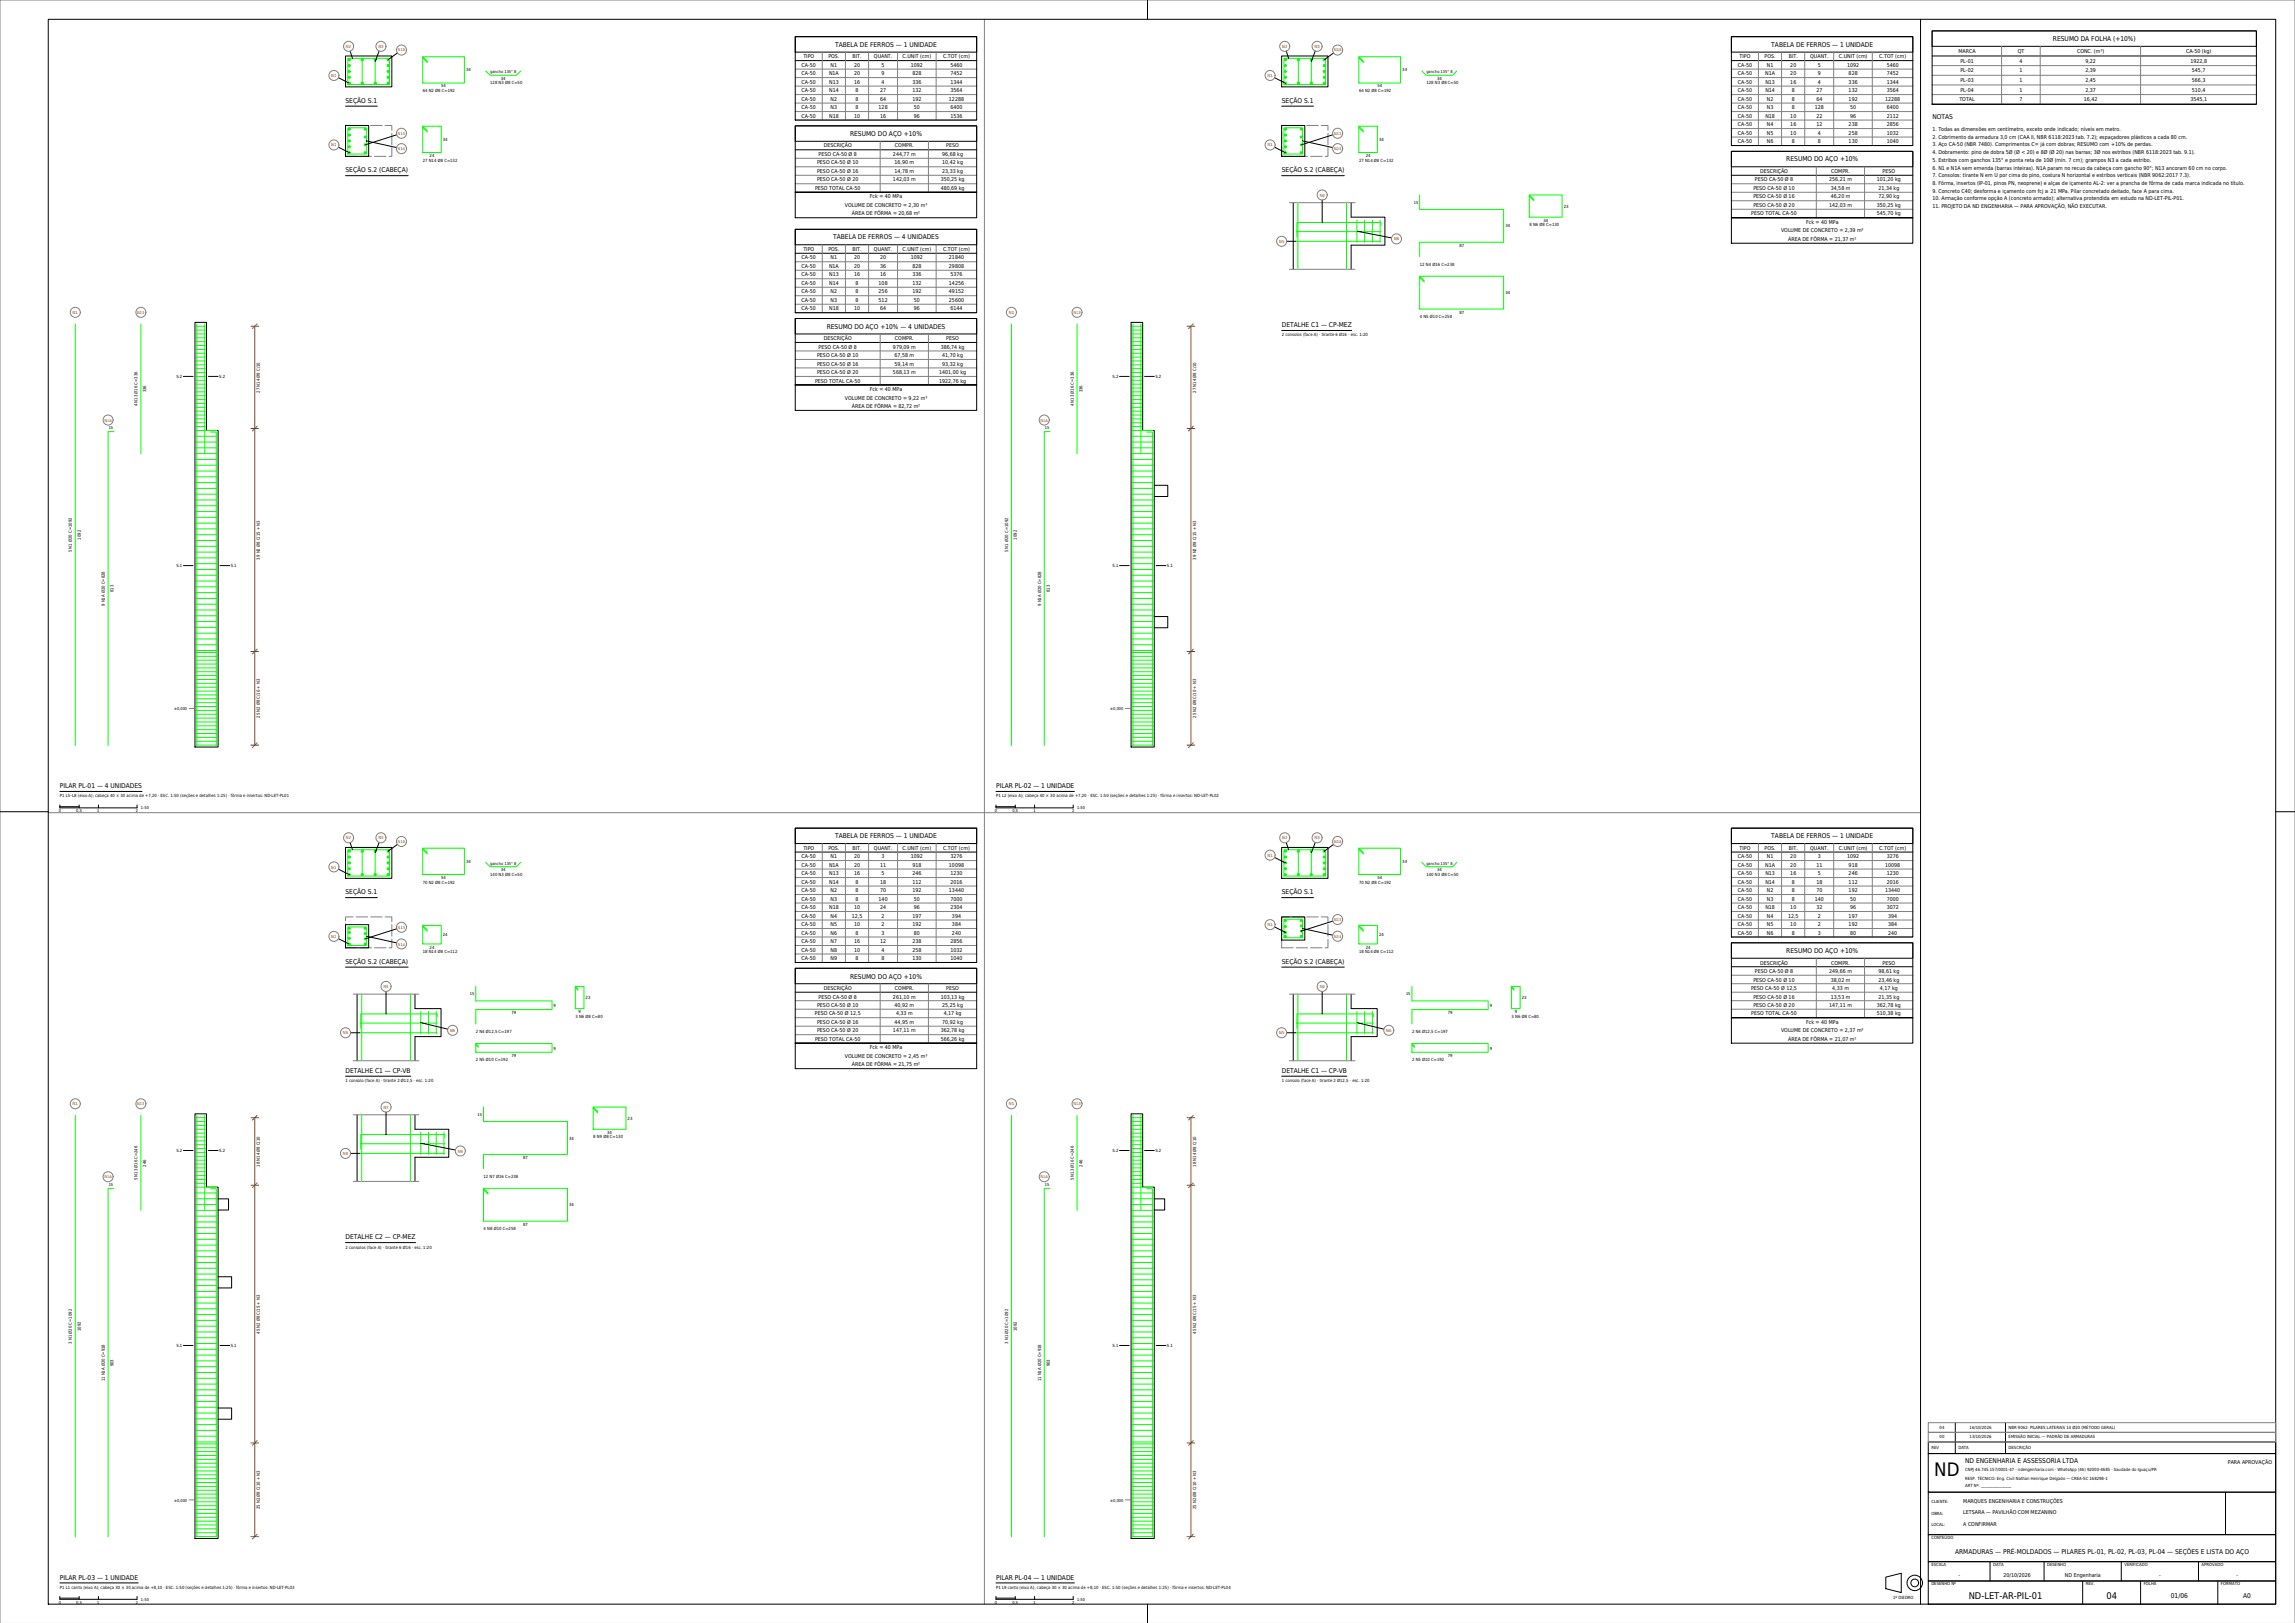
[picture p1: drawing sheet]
<svg xmlns="http://www.w3.org/2000/svg" width="1189mm" height="841mm" viewBox="0 0 1189 841" stroke-linecap="round" stroke-linejoin="round" font-family="sans-serif">
<defs><g id="words">
<text font-size="9.6" x="1002" y="765">ND</text>
<g font-size="4.8">
<text x="1020" y="828">ND-LET-AR-PIL-01</text>
<text x="1091" y="828">04</text>
</g>
<g font-size="3.4">
<text x="1063" y="21">RESUMO DA FOLHA (+10%)</text>
<text x="433" y="24">TABELA DE FERROS — 1 UNIDADE</text>
<text x="918" y="24">TABELA DE FERROS — 1 UNIDADE</text>
<text x="179" y="53">SEÇÃO S.1</text>
<text x="664" y="53">SEÇÃO S.1</text>
<text x="1001" y="62">NOTAS</text>
<text x="440" y="70">RESUMO DO AÇO +10%</text>
<text x="925" y="84">RESUMO DO AÇO +10%</text>
<text x="179" y="89">SEÇÃO S.2 (CABEÇA)</text>
<text x="664" y="89">SEÇÃO S.2 (CABEÇA)</text>
<text x="432" y="124">TABELA DE FERROS — 4 UNIDADES</text>
<text x="428" y="170">RESUMO DO AÇO +10% — 4 UNIDADES</text>
<text x="664" y="169">DETALHE C1 — CP-MEZ</text>
<text x="31" y="408">PILAR PL-01 — 4 UNIDADES</text>
<text x="516" y="408">PILAR PL-02 — 1 UNIDADE</text>
<text x="433" y="434">TABELA DE FERROS — 1 UNIDADE</text>
<text x="918" y="434">TABELA DE FERROS — 1 UNIDADE</text>
<text x="179" y="463">SEÇÃO S.1</text>
<text x="664" y="463">SEÇÃO S.1</text>
<text x="925" y="494">RESUMO DO AÇO +10%</text>
<text x="179" y="499">SEÇÃO S.2 (CABEÇA)</text>
<text x="664" y="499">SEÇÃO S.2 (CABEÇA)</text>
<text x="440" y="507">RESUMO DO AÇO +10%</text>
<text x="179" y="556">DETALHE C1 — CP-VB</text>
<text x="664" y="556">DETALHE C1 — CP-VB</text>
<text x="179" y="642">DETALHE C2 — CP-MEZ</text>
<text x="1018" y="758">ND ENGENHARIA E ASSESSORIA LTDA</text>
<text x="1013" y="805">ARMADURAS — PRÉ-MOLDADOS — PILARES PL-01, PL-02, PL-03, PL-04 — SEÇÕES E LISTA DO AÇO</text>
<text x="31" y="818">PILAR PL-03 — 1 UNIDADE</text>
<text x="516" y="818">PILAR PL-04 — 1 UNIDADE</text>
<text x="1125" y="828">01/06</text>
<text x="1162" y="828">A0</text>
</g>
<g font-size="2.7">
<text x="1015" y="27">MARCA</text>
<text x="1045" y="27">QT</text>
<text x="1076" y="27">CONC. (m³)</text>
<text x="1132" y="27">CA-50 (kg)</text>
<text x="415" y="35">CA-50</text>
<text x="416" y="30">TIPO</text>
<text x="429" y="30">POS.</text>
<text x="430" y="35">N1</text>
<text x="442" y="30">BIT.</text>
<text x="442" y="35">20</text>
<text x="453" y="30">QUANT.</text>
<text x="457" y="35">5</text>
<text x="468" y="30">C.UNIT (cm)</text>
<text x="472" y="35">1092</text>
<text x="489" y="30">C.TOT (cm)</text>
<text x="492" y="35">5460</text>
<text x="900" y="35">CA-50</text>
<text x="901" y="30">TIPO</text>
<text x="914" y="30">POS.</text>
<text x="915" y="35">N1</text>
<text x="927" y="30">BIT.</text>
<text x="927" y="35">20</text>
<text x="938" y="30">QUANT.</text>
<text x="942" y="35">5</text>
<text x="953" y="30">C.UNIT (cm)</text>
<text x="957" y="35">1092</text>
<text x="974" y="30">C.TOT (cm)</text>
<text x="977" y="35">5460</text>
<text x="1016" y="32">PL-01</text>
<text x="1046" y="32">4</text>
<text x="1080" y="32">9,22</text>
<text x="1135" y="32">1922,8</text>
<text x="415" y="39">CA-50</text>
<text x="429" y="39">N1A</text>
<text x="442" y="39">20</text>
<text x="457" y="39">9</text>
<text x="473" y="39">828</text>
<text x="492" y="39">7452</text>
<text x="900" y="39">CA-50</text>
<text x="914" y="39">N1A</text>
<text x="927" y="39">20</text>
<text x="942" y="39">9</text>
<text x="958" y="39">828</text>
<text x="977" y="39">7452</text>
<text x="1016" y="38">PL-02</text>
<text x="1046" y="38">1</text>
<text x="1080" y="38">2,39</text>
<text x="1135" y="38">545,7</text>
<text x="415" y="43">CA-50</text>
<text x="415" y="48">CA-50</text>
<text x="430" y="43">N13</text>
<text x="430" y="48">N14</text>
<text x="442" y="43">16</text>
<text x="443" y="48">8</text>
<text x="456" y="48">27</text>
<text x="457" y="43">4</text>
<text x="473" y="43">336</text>
<text x="473" y="48">132</text>
<text x="492" y="43">1344</text>
<text x="492" y="48">3564</text>
<text x="900" y="43">CA-50</text>
<text x="900" y="48">CA-50</text>
<text x="915" y="43">N13</text>
<text x="915" y="48">N14</text>
<text x="927" y="43">16</text>
<text x="928" y="48">8</text>
<text x="941" y="48">27</text>
<text x="942" y="43">4</text>
<text x="958" y="43">336</text>
<text x="958" y="48">132</text>
<text x="977" y="43">1344</text>
<text x="977" y="48">3564</text>
<text x="1016" y="42">PL-03</text>
<text x="1016" y="48">PL-04</text>
<text x="1046" y="42">1</text>
<text x="1046" y="48">1</text>
<text x="1080" y="42">2,45</text>
<text x="1080" y="48">2,37</text>
<text x="1135" y="42">566,3</text>
<text x="1135" y="48">510,4</text>
<text x="415" y="52">CA-50</text>
<text x="430" y="52">N2</text>
<text x="443" y="52">8</text>
<text x="456" y="52">64</text>
<text x="473" y="52">192</text>
<text x="492" y="52">12288</text>
<text x="900" y="52">CA-50</text>
<text x="915" y="52">N2</text>
<text x="928" y="52">8</text>
<text x="941" y="52">64</text>
<text x="958" y="52">192</text>
<text x="977" y="52">12288</text>
<text x="1015" y="52">TOTAL</text>
<text x="1046" y="52">7</text>
<text x="1079" y="52">16,42</text>
<text x="1135" y="52">3545,1</text>
<text x="415" y="57">CA-50</text>
<text x="430" y="57">N3</text>
<text x="443" y="57">8</text>
<text x="455" y="57">128</text>
<text x="473" y="57">50</text>
<text x="492" y="57">6400</text>
<text x="900" y="57">CA-50</text>
<text x="915" y="57">N3</text>
<text x="928" y="57">8</text>
<text x="940" y="57">128</text>
<text x="958" y="57">50</text>
<text x="977" y="57">6400</text>
<text x="415" y="61">CA-50</text>
<text x="430" y="61">N18</text>
<text x="442" y="61">10</text>
<text x="456" y="61">16</text>
<text x="473" y="61">96</text>
<text x="492" y="61">1536</text>
<text x="900" y="61">CA-50</text>
<text x="900" y="65">CA-50</text>
<text x="915" y="61">N18</text>
<text x="915" y="65">N4</text>
<text x="927" y="61">10</text>
<text x="927" y="65">16</text>
<text x="941" y="61">22</text>
<text x="941" y="65">12</text>
<text x="958" y="65">238</text>
<text x="958" y="61">96</text>
<text x="977" y="61">2112</text>
<text x="977" y="65">2856</text>
<text x="900" y="70">CA-50</text>
<text x="915" y="70">N5</text>
<text x="927" y="70">10</text>
<text x="942" y="70">4</text>
<text x="958" y="70">258</text>
<text x="977" y="70">1032</text>
<text x="1001" y="68">1. Todas as dimensões em centímetro, exceto onde indicado; níveis em metro.</text>
<text x="1001" y="72">2. Cobrimento da armadura 3,0 cm (CAA II, NBR 6118:2023 tab. 7.2); espaçadores plásticos a cada 80 cm.</text>
<text x="427" y="76">DESCRIÇÃO</text>
<text x="464" y="76">COMPR.</text>
<text x="490" y="76">PESO</text>
<text x="900" y="74">CA-50</text>
<text x="915" y="74">N6</text>
<text x="928" y="74">8</text>
<text x="942" y="74">8</text>
<text x="958" y="74">130</text>
<text x="977" y="74">1040</text>
<text x="1001" y="76">3. Aço CA-50 (NBR 7480). Comprimentos C= já com dobras; RESUMO com +10% de perdas.</text>
<text x="424" y="81">PESO CA-50 Ø 8</text>
<text x="463" y="81">244,77 m</text>
<text x="488" y="81">96,68 kg</text>
<text x="1001" y="80">4. Dobramento: pino de dobra 5Ø (Ø &lt; 20) e 8Ø (Ø 20) nas barras; 3Ø nos estribos (NBR 6118:2023 tab. 9.1).</text>
<text x="1001" y="84">5. Estribos com ganchos 135° e ponta reta de 10Ø (mín. 7 cm); grampos N3 a cada estribo.</text>
<text x="423" y="85">PESO CA-50 Ø 10</text>
<text x="423" y="90">PESO CA-50 Ø 16</text>
<text x="463" y="85">16,90 m</text>
<text x="463" y="90">14,78 m</text>
<text x="488" y="85">10,42 kg</text>
<text x="488" y="90">23,33 kg</text>
<text x="912" y="90">DESCRIÇÃO</text>
<text x="949" y="90">COMPR.</text>
<text x="975" y="90">PESO</text>
<text x="1001" y="88">6. N1 e N1A sem emenda (barras inteiras). N1A param no recuo da cabeça com gancho 90°; N13 ancoram 60 cm no corpo.</text>
<text x="423" y="94">PESO CA-50 Ø 20</text>
<text x="463" y="94">142,03 m</text>
<text x="487" y="94">350,25 kg</text>
<text x="909" y="94">PESO CA-50 Ø 8</text>
<text x="948" y="94">256,21 m</text>
<text x="972" y="94">101,20 kg</text>
<text x="1001" y="92">7. Consolos: tirante N em U por cima do pino, costura N horizontal e estribos verticais (NBR 9062:2017 7.3).</text>
<text x="1001" y="96">8. Fôrma, insertos (IP-01, pinos PN, neoprene) e alças de içamento AL-2: ver a prancha de fôrma de cada marca indicada no título.</text>
<text x="422" y="98">PESO TOTAL CA-50</text>
<text x="487" y="98">480,69 kg</text>
<text x="908" y="98">PESO CA-50 Ø 10</text>
<text x="948" y="98">34,58 m</text>
<text x="973" y="98">21,34 kg</text>
<text x="1001" y="100">9. Concreto C40; desforma e içamento com fcj ≥ 21 MPa. Pilar concretado deitado, face A para cima.</text>
<text x="438" y="107">VOLUME DE CONCRETO = 2,30 m³</text>
<text x="451" y="103">Fck = 40 MPa</text>
<text x="908" y="103">PESO CA-50 Ø 16</text>
<text x="908" y="107">PESO CA-50 Ø 20</text>
<text x="948" y="107">142,03 m</text>
<text x="948" y="103">46,20 m</text>
<text x="972" y="107">350,25 kg</text>
<text x="973" y="103">72,90 kg</text>
<text x="1001" y="104">10. Armação conforme opção A (concreto armado); alternativa protendida em estudo na ND-LET-PIL-P01.</text>
<text x="1001" y="108">11. PROJETO DA ND ENGENHARIA — PARA APROVAÇÃO, NÃO EXECUTAR.</text>
<text x="441" y="112">ÁREA DE FÔRMA = 20,68 m²</text>
<text x="907" y="112">PESO TOTAL CA-50</text>
<text x="972" y="112">545,70 kg</text>
<text x="936" y="116">Fck = 40 MPa</text>
<text x="923" y="120">VOLUME DE CONCRETO = 2,39 m³</text>
<text x="926" y="125">ÁREA DE FÔRMA = 21,37 m²</text>
<text x="416" y="130">TIPO</text>
<text x="429" y="130">POS.</text>
<text x="442" y="130">BIT.</text>
<text x="453" y="130">QUANT.</text>
<text x="468" y="130">C.UNIT (cm)</text>
<text x="489" y="130">C.TOT (cm)</text>
<text x="415" y="134">CA-50</text>
<text x="430" y="134">N1</text>
<text x="442" y="134">20</text>
<text x="456" y="134">20</text>
<text x="472" y="134">1092</text>
<text x="492" y="134">21840</text>
<text x="415" y="139">CA-50</text>
<text x="415" y="143">CA-50</text>
<text x="429" y="139">N1A</text>
<text x="430" y="143">N13</text>
<text x="442" y="139">20</text>
<text x="442" y="143">16</text>
<text x="456" y="139">36</text>
<text x="456" y="143">16</text>
<text x="473" y="139">828</text>
<text x="473" y="143">336</text>
<text x="492" y="139">29808</text>
<text x="492" y="143">5376</text>
<text x="415" y="148">CA-50</text>
<text x="430" y="148">N14</text>
<text x="443" y="148">8</text>
<text x="455" y="148">108</text>
<text x="473" y="148">132</text>
<text x="492" y="148">14256</text>
<text x="415" y="152">CA-50</text>
<text x="430" y="152">N2</text>
<text x="443" y="152">8</text>
<text x="455" y="152">256</text>
<text x="473" y="152">192</text>
<text x="492" y="152">49152</text>
<text x="415" y="156">CA-50</text>
<text x="415" y="161">CA-50</text>
<text x="430" y="161">N18</text>
<text x="430" y="156">N3</text>
<text x="442" y="161">10</text>
<text x="443" y="156">8</text>
<text x="455" y="156">512</text>
<text x="456" y="161">64</text>
<text x="473" y="156">50</text>
<text x="473" y="161">96</text>
<text x="492" y="156">25600</text>
<text x="492" y="161">6144</text>
<text x="427" y="176">DESCRIÇÃO</text>
<text x="464" y="176">COMPR.</text>
<text x="490" y="176">PESO</text>
<text x="423" y="185">PESO CA-50 Ø 10</text>
<text x="424" y="181">PESO CA-50 Ø 8</text>
<text x="463" y="181">979,09 m</text>
<text x="463" y="185">67,58 m</text>
<text x="487" y="181">386,74 kg</text>
<text x="488" y="185">41,70 kg</text>
<text x="423" y="189">PESO CA-50 Ø 16</text>
<text x="463" y="189">59,14 m</text>
<text x="488" y="189">93,32 kg</text>
<text x="423" y="194">PESO CA-50 Ø 20</text>
<text x="463" y="194">568,13 m</text>
<text x="487" y="194">1401,00 kg</text>
<text x="422" y="198">PESO TOTAL CA-50</text>
<text x="451" y="203">Fck = 40 MPa</text>
<text x="487" y="198">1922,76 kg</text>
<text x="438" y="207">VOLUME DE CONCRETO = 9,22 m³</text>
<text x="441" y="211">ÁREA DE FÔRMA = 82,72 m²</text>
<text x="416" y="440">TIPO</text>
<text x="429" y="440">POS.</text>
<text x="442" y="440">BIT.</text>
<text x="453" y="440">QUANT.</text>
<text x="468" y="440">C.UNIT (cm)</text>
<text x="489" y="440">C.TOT (cm)</text>
<text x="901" y="440">TIPO</text>
<text x="914" y="440">POS.</text>
<text x="927" y="440">BIT.</text>
<text x="938" y="440">QUANT.</text>
<text x="953" y="440">C.UNIT (cm)</text>
<text x="974" y="440">C.TOT (cm)</text>
<text x="415" y="445">CA-50</text>
<text x="415" y="449">CA-50</text>
<text x="429" y="449">N1A</text>
<text x="430" y="445">N1</text>
<text x="442" y="445">20</text>
<text x="442" y="449">20</text>
<text x="456" y="449">11</text>
<text x="457" y="445">3</text>
<text x="472" y="445">1092</text>
<text x="473" y="449">918</text>
<text x="492" y="449">10098</text>
<text x="492" y="445">3276</text>
<text x="900" y="445">CA-50</text>
<text x="900" y="449">CA-50</text>
<text x="914" y="449">N1A</text>
<text x="915" y="445">N1</text>
<text x="927" y="445">20</text>
<text x="927" y="449">20</text>
<text x="941" y="449">11</text>
<text x="942" y="445">3</text>
<text x="957" y="445">1092</text>
<text x="958" y="449">918</text>
<text x="977" y="449">10098</text>
<text x="977" y="445">3276</text>
<text x="415" y="453">CA-50</text>
<text x="430" y="453">N13</text>
<text x="442" y="453">16</text>
<text x="457" y="453">5</text>
<text x="473" y="453">246</text>
<text x="492" y="453">1230</text>
<text x="900" y="453">CA-50</text>
<text x="915" y="453">N13</text>
<text x="927" y="453">16</text>
<text x="942" y="453">5</text>
<text x="958" y="453">246</text>
<text x="977" y="453">1230</text>
<text x="415" y="458">CA-50</text>
<text x="430" y="458">N14</text>
<text x="443" y="458">8</text>
<text x="456" y="458">18</text>
<text x="473" y="458">112</text>
<text x="492" y="458">2016</text>
<text x="900" y="458">CA-50</text>
<text x="915" y="458">N14</text>
<text x="928" y="458">8</text>
<text x="941" y="458">18</text>
<text x="958" y="458">112</text>
<text x="977" y="458">2016</text>
<text x="415" y="462">CA-50</text>
<text x="415" y="467">CA-50</text>
<text x="430" y="462">N2</text>
<text x="430" y="467">N3</text>
<text x="443" y="462">8</text>
<text x="443" y="467">8</text>
<text x="455" y="467">140</text>
<text x="456" y="462">70</text>
<text x="473" y="462">192</text>
<text x="473" y="467">50</text>
<text x="492" y="462">13440</text>
<text x="492" y="467">7000</text>
<text x="900" y="462">CA-50</text>
<text x="900" y="467">CA-50</text>
<text x="915" y="462">N2</text>
<text x="915" y="467">N3</text>
<text x="928" y="462">8</text>
<text x="928" y="467">8</text>
<text x="940" y="467">140</text>
<text x="941" y="462">70</text>
<text x="958" y="462">192</text>
<text x="958" y="467">50</text>
<text x="977" y="462">13440</text>
<text x="977" y="467">7000</text>
<text x="415" y="471">CA-50</text>
<text x="430" y="471">N18</text>
<text x="442" y="471">10</text>
<text x="456" y="471">24</text>
<text x="473" y="471">96</text>
<text x="492" y="471">2304</text>
<text x="900" y="471">CA-50</text>
<text x="915" y="471">N18</text>
<text x="927" y="471">10</text>
<text x="941" y="471">32</text>
<text x="958" y="471">96</text>
<text x="977" y="471">3072</text>
<text x="415" y="475">CA-50</text>
<text x="415" y="480">CA-50</text>
<text x="430" y="475">N4</text>
<text x="430" y="480">N5</text>
<text x="441" y="475">12,5</text>
<text x="442" y="480">10</text>
<text x="457" y="475">2</text>
<text x="457" y="480">2</text>
<text x="473" y="475">197</text>
<text x="473" y="480">192</text>
<text x="493" y="475">394</text>
<text x="493" y="480">384</text>
<text x="900" y="475">CA-50</text>
<text x="900" y="480">CA-50</text>
<text x="915" y="475">N4</text>
<text x="915" y="480">N5</text>
<text x="926" y="475">12,5</text>
<text x="927" y="480">10</text>
<text x="942" y="475">2</text>
<text x="942" y="480">2</text>
<text x="958" y="475">197</text>
<text x="958" y="480">192</text>
<text x="978" y="475">394</text>
<text x="978" y="480">384</text>
<text x="415" y="484">CA-50</text>
<text x="430" y="484">N6</text>
<text x="443" y="484">8</text>
<text x="457" y="484">3</text>
<text x="473" y="484">80</text>
<text x="493" y="484">240</text>
<text x="900" y="484">CA-50</text>
<text x="915" y="484">N6</text>
<text x="928" y="484">8</text>
<text x="942" y="484">3</text>
<text x="958" y="484">80</text>
<text x="978" y="484">240</text>
<text x="415" y="489">CA-50</text>
<text x="430" y="489">N7</text>
<text x="442" y="489">16</text>
<text x="456" y="489">12</text>
<text x="473" y="489">238</text>
<text x="492" y="489">2856</text>
<text x="415" y="493">CA-50</text>
<text x="415" y="497">CA-50</text>
<text x="430" y="493">N8</text>
<text x="430" y="497">N9</text>
<text x="442" y="493">10</text>
<text x="443" y="497">8</text>
<text x="457" y="493">4</text>
<text x="457" y="497">8</text>
<text x="473" y="493">258</text>
<text x="473" y="497">130</text>
<text x="492" y="493">1032</text>
<text x="492" y="497">1040</text>
<text x="912" y="500">DESCRIÇÃO</text>
<text x="949" y="500">COMPR.</text>
<text x="975" y="500">PESO</text>
<text x="908" y="508">PESO CA-50 Ø 10</text>
<text x="909" y="504">PESO CA-50 Ø 8</text>
<text x="948" y="504">249,66 m</text>
<text x="948" y="508">38,02 m</text>
<text x="973" y="504">98,61 kg</text>
<text x="973" y="508">23,46 kg</text>
<text x="427" y="513">DESCRIÇÃO</text>
<text x="464" y="513">COMPR.</text>
<text x="490" y="513">PESO</text>
<text x="907" y="513">PESO CA-50 Ø 12,5</text>
<text x="949" y="513">4,33 m</text>
<text x="974" y="513">4,17 kg</text>
<text x="423" y="522">PESO CA-50 Ø 10</text>
<text x="424" y="517">PESO CA-50 Ø 8</text>
<text x="463" y="517">261,10 m</text>
<text x="463" y="522">40,92 m</text>
<text x="487" y="517">103,13 kg</text>
<text x="488" y="522">25,25 kg</text>
<text x="908" y="517">PESO CA-50 Ø 16</text>
<text x="908" y="522">PESO CA-50 Ø 20</text>
<text x="948" y="522">147,11 m</text>
<text x="948" y="517">13,53 m</text>
<text x="972" y="522">362,78 kg</text>
<text x="973" y="517">21,35 kg</text>
<text x="422" y="526">PESO CA-50 Ø 12,5</text>
<text x="464" y="526">4,33 m</text>
<text x="489" y="526">4,17 kg</text>
<text x="907" y="526">PESO TOTAL CA-50</text>
<text x="972" y="526">510,38 kg</text>
<text x="423" y="530">PESO CA-50 Ø 16</text>
<text x="463" y="530">44,95 m</text>
<text x="488" y="530">70,92 kg</text>
<text x="936" y="530">Fck = 40 MPa</text>
<text x="422" y="539">PESO TOTAL CA-50</text>
<text x="423" y="535">PESO CA-50 Ø 20</text>
<text x="463" y="535">147,11 m</text>
<text x="487" y="535">362,78 kg</text>
<text x="487" y="539">566,26 kg</text>
<text x="923" y="535">VOLUME DE CONCRETO = 2,37 m³</text>
<text x="926" y="539">ÁREA DE FÔRMA = 21,07 m²</text>
<text x="451" y="544">Fck = 40 MPa</text>
<text x="438" y="548">VOLUME DE CONCRETO = 2,45 m³</text>
<text x="441" y="552">ÁREA DE FÔRMA = 21,75 m²</text>
<text x="1154" y="758">PARA APROVAÇÃO</text>
<text x="1017" y="778">MARQUES ENGENHARIA E CONSTRUÇÕES</text>
<text x="1017" y="784">LETSARA — PAVILHÃO COM MEZANINO</text>
<text x="1017" y="790">A CONFIRMAR</text>
<text x="1015" y="817">-</text>
<text x="1038" y="817">20/10/2026</text>
<text x="1070" y="817">ND Engenharia</text>
<text x="1119" y="817">-</text>
<text x="1159" y="817">-</text>
</g>
<g font-size="2.2" fill="#f00">
<text x="179" y="25">N2</text>
<text x="196" y="25">N3</text>
<text x="664" y="25">N2</text>
<text x="681" y="25">N3</text>
<text x="172" y="40">N1</text>
<text x="657" y="40">N1</text>
<text x="172" y="76">N1</text>
<text x="657" y="76">N1</text>
<text x="684" y="102">N4</text>
<text x="663" y="126">N5</text>
<text x="722" y="125">N6</text>
<text x="38" y="163">N1</text>
<text x="523" y="163">N1</text>
<text x="179" y="435">N2</text>
<text x="196" y="435">N3</text>
<text x="664" y="435">N2</text>
<text x="681" y="435">N3</text>
<text x="657" y="444">N1</text>
<text x="172" y="450">N1</text>
<text x="657" y="480">N1</text>
<text x="172" y="486">N1</text>
<text x="199" y="512">N4</text>
<text x="684" y="512">N4</text>
<text x="178" y="536">N5</text>
<text x="233" y="535">N6</text>
<text x="663" y="536">N5</text>
<text x="718" y="535">N6</text>
<text x="38" y="573">N1</text>
<text x="199" y="574">N7</text>
<text x="523" y="573">N1</text>
<text x="178" y="598">N8</text>
<text x="237" y="597">N9</text>
</g>
<g font-size="2.2">
<text x="241" y="37">34</text>
<text x="259" y="41">34</text>
<text x="726" y="37">34</text>
<text x="744" y="41">34</text>
<text x="219" y="48">64 N2 Ø8 C=192</text>
<text x="229" y="45">54</text>
<text x="254" y="44">128 N3 Ø8 C=50</text>
<text x="704" y="48">64 N2 Ø8 C=192</text>
<text x="714" y="45">54</text>
<text x="739" y="44">128 N3 Ø8 C=50</text>
<text x="229" y="73">34</text>
<text x="714" y="73">34</text>
<text x="219" y="84">27 N14 Ø8 C=132</text>
<text x="223" y="81">24</text>
<text x="704" y="84">27 N14 Ø8 C=132</text>
<text x="708" y="81">24</text>
<text x="810" y="108">23</text>
<text x="780" y="118">34</text>
<text x="792" y="117">8 N6 Ø8 C=130</text>
<text x="800" y="115">34</text>
<text x="756" y="128">87</text>
<text x="735" y="138">12 N4 Ø16 C=238</text>
<text x="780" y="152">34</text>
<text x="735" y="165">4 N5 Ø10 C=258</text>
<text x="756" y="162">87</text>
<text x="664" y="174">2 consolos (face A) · tirante 6 Ø16 · esc. 1:20</text>
<text x="91" y="196">S.2</text>
<text x="113" y="196">S.2</text>
<text x="576" y="196">S.2</text>
<text x="598" y="196">S.2</text>
<text x="76" y="203" transform="rotate(-90 76 203)">336</text>
<text x="135" y="203" transform="rotate(-90 135 203)">27 N14 Ø8 C/10</text>
<text x="561" y="203" transform="rotate(-90 561 203)">336</text>
<text x="620" y="203" transform="rotate(-90 620 203)">27 N14 Ø8 C/10</text>
<text x="71" y="210" transform="rotate(-90 71 210)">4 N13 Ø16 C=336</text>
<text x="556" y="210" transform="rotate(-90 556 210)">4 N13 Ø16 C=336</text>
<text x="42" y="280" transform="rotate(-90 42 280)">1092</text>
<text x="527" y="280" transform="rotate(-90 527 280)">1092</text>
<text x="37" y="286" transform="rotate(-90 37 286)">5 N1 Ø20 C=1092</text>
<text x="522" y="286" transform="rotate(-90 522 286)">5 N1 Ø20 C=1092</text>
<text x="91" y="294">S.1</text>
<text x="119" y="294">S.1</text>
<text x="135" y="290" transform="rotate(-90 135 290)">39 N2 Ø8 C/15 + N3</text>
<text x="576" y="294">S.1</text>
<text x="605" y="294">S.1</text>
<text x="620" y="290" transform="rotate(-90 620 290)">39 N2 Ø8 C/15 + N3</text>
<text x="59" y="307" transform="rotate(-90 59 307)">813</text>
<text x="544" y="307" transform="rotate(-90 544 307)">813</text>
<text x="54" y="314" transform="rotate(-90 54 314)">9 N1A Ø20 C=828</text>
<text x="539" y="314" transform="rotate(-90 539 314)">9 N1A Ø20 C=828</text>
<text x="135" y="372" transform="rotate(-90 135 372)">25 N2 Ø8 C/10 + N3</text>
<text x="620" y="372" transform="rotate(-90 620 372)">25 N2 Ø8 C/10 + N3</text>
<text x="31" y="413">P1 L5–L8 (eixo A); cabeça 40 × 30 acima de +7,20 · ESC. 1:50 (seções e detalhes 1:25) · fôrma e insertos: ND-LET-PL01</text>
<text x="516" y="413">P1 L2 (eixo A); cabeça 40 × 30 acima de +7,20 · ESC. 1:50 (seções e detalhes 1:25) · fôrma e insertos: ND-LET-PL02</text>
<text x="241" y="447">34</text>
<text x="726" y="447">34</text>
<text x="229" y="455">54</text>
<text x="254" y="454">140 N3 Ø8 C=50</text>
<text x="259" y="451">34</text>
<text x="714" y="455">54</text>
<text x="739" y="454">140 N3 Ø8 C=50</text>
<text x="744" y="451">34</text>
<text x="219" y="458">70 N2 Ø8 C=192</text>
<text x="704" y="458">70 N2 Ø8 C=192</text>
<text x="229" y="485">24</text>
<text x="714" y="485">24</text>
<text x="223" y="491">24</text>
<text x="708" y="491">24</text>
<text x="219" y="494">18 N14 Ø8 C=112</text>
<text x="704" y="494">18 N14 Ø8 C=112</text>
<text x="287" y="522">9</text>
<text x="303" y="518">23</text>
<text x="772" y="522">9</text>
<text x="788" y="518">23</text>
<text x="265" y="525">79</text>
<text x="298" y="527">3 N6 Ø8 C=80</text>
<text x="300" y="525">9</text>
<text x="750" y="525">79</text>
<text x="783" y="527">3 N6 Ø8 C=80</text>
<text x="785" y="525">9</text>
<text x="247" y="535">2 N4 Ø12,5 C=197</text>
<text x="731" y="535">2 N4 Ø12,5 C=197</text>
<text x="287" y="544">9</text>
<text x="772" y="544">9</text>
<text x="247" y="550">2 N5 Ø10 C=192</text>
<text x="265" y="547">79</text>
<text x="731" y="550">2 N5 Ø10 C=192</text>
<text x="750" y="547">79</text>
<text x="179" y="561">1 consolo (face A) · tirante 2 Ø12,5 · esc. 1:20</text>
<text x="664" y="561">1 consolo (face A) · tirante 2 Ø12,5 · esc. 1:20</text>
<text x="325" y="580">23</text>
<text x="315" y="587">34</text>
<text x="295" y="590">34</text>
<text x="307" y="590">8 N9 Ø8 C=130</text>
<text x="91" y="597">S.2</text>
<text x="113" y="597">S.2</text>
<text x="576" y="597">S.2</text>
<text x="598" y="597">S.2</text>
<text x="76" y="604" transform="rotate(-90 76 604)">246</text>
<text x="135" y="604" transform="rotate(-90 135 604)">18 N14 Ø8 C/10</text>
<text x="271" y="600">87</text>
<text x="561" y="604" transform="rotate(-90 561 604)">246</text>
<text x="620" y="604" transform="rotate(-90 620 604)">18 N14 Ø8 C/10</text>
<text x="71" y="611" transform="rotate(-90 71 611)">5 N13 Ø16 C=246</text>
<text x="250" y="610">12 N7 Ø16 C=238</text>
<text x="556" y="611" transform="rotate(-90 556 611)">5 N13 Ø16 C=246</text>
<text x="295" y="625">34</text>
<text x="271" y="635">87</text>
<text x="250" y="637">4 N8 Ø10 C=258</text>
<text x="179" y="647">2 consolos (face A) · tirante 6 Ø16 · esc. 1:20</text>
<text x="42" y="690" transform="rotate(-90 42 690)">1092</text>
<text x="527" y="690" transform="rotate(-90 527 690)">1092</text>
<text x="37" y="696" transform="rotate(-90 37 696)">3 N1 Ø20 C=1092</text>
<text x="135" y="691" transform="rotate(-90 135 691)">45 N2 Ø8 C/15 + N3</text>
<text x="522" y="696" transform="rotate(-90 522 696)">3 N1 Ø20 C=1092</text>
<text x="620" y="691" transform="rotate(-90 620 691)">45 N2 Ø8 C/15 + N3</text>
<text x="91" y="698">S.1</text>
<text x="119" y="698">S.1</text>
<text x="576" y="698">S.1</text>
<text x="605" y="698">S.1</text>
<text x="59" y="708" transform="rotate(-90 59 708)">903</text>
<text x="544" y="708" transform="rotate(-90 544 708)">903</text>
<text x="54" y="716" transform="rotate(-90 54 716)">11 N1A Ø20 C=918</text>
<text x="539" y="716" transform="rotate(-90 539 716)">11 N1A Ø20 C=918</text>
<text x="1005" y="740">04</text>
<text x="1020" y="740">16/10/2026</text>
<text x="1040" y="740">NBR 9062: PILARES LATERAIS 14 Ø20 (MÉTODO GERAL)</text>
<text x="1005" y="745">00</text>
<text x="1020" y="745">13/10/2026</text>
<text x="1040" y="745">EMISSÃO INICIAL — PADRÃO DE ARMADURAS</text>
<text x="1000" y="751">REV</text>
<text x="1015" y="751">DATA</text>
<text x="1040" y="751">DESCRIÇÃO</text>
<text x="1018" y="762">CNPJ 46.745.157/0001-47 · ndengenharia.com · WhatsApp (46) 92000-4685 · Saudade do Iguaçu/PR</text>
<text x="1018" y="767">RESP. TÉCNICO: Eng. Civil Nathan Henrique Delgado — CREA-SC 168298-1</text>
<text x="1018" y="770">ART Nº: ________________</text>
<text x="1000" y="778">CLIENTE:</text>
<text x="135" y="782" transform="rotate(-90 135 782)">25 N2 Ø8 C/10 + N3</text>
<text x="620" y="782" transform="rotate(-90 620 782)">25 N2 Ø8 C/10 + N3</text>
<text x="1000" y="784">OBRA:</text>
<text x="1000" y="790">LOCAL:</text>
<text x="1000" y="797">CONTEÚDO</text>
<text x="1000" y="811">ESCALA</text>
<text x="1033" y="811">DATA</text>
<text x="1061" y="811">DESENHO</text>
<text x="1101" y="811">VERIFICADO</text>
<text x="1140" y="811">APROVADO</text>
<text x="1000" y="821">DESENHO Nº</text>
<text x="1081" y="821">REV.</text>
<text x="1111" y="821">FOLHA</text>
<text x="1150" y="821">FORMATO</text>
<text x="31" y="823">P1 L1 canto (eixo A); cabeça 30 × 30 acima de +8,10 · ESC. 1:50 (seções e detalhes 1:25) · fôrma e insertos: ND-LET-PL03</text>
<text x="516" y="823">P1 L9 canto (eixo A); cabeça 30 × 30 acima de +8,10 · ESC. 1:50 (seções e detalhes 1:25) · fôrma e insertos: ND-LET-PL04</text>
<text x="981" y="828">1º DIEDRO</text>
</g>
<g font-size="2.1" fill="#f00">
<text x="206" y="27">N1A</text>
<text x="691" y="27">N1A</text>
<text x="206" y="70">N13</text>
<text x="691" y="70">N13</text>
<text x="206" y="78">N14</text>
<text x="691" y="78">N14</text>
<text x="71" y="163">N13</text>
<text x="556" y="163">N13</text>
<text x="54" y="218">N1A</text>
<text x="539" y="218">N1A</text>
<text x="206" y="437">N1A</text>
<text x="691" y="437">N1A</text>
<text x="691" y="477">N13</text>
<text x="206" y="481">N13</text>
<text x="691" y="486">N14</text>
<text x="206" y="490">N14</text>
<text x="71" y="573">N13</text>
<text x="556" y="573">N13</text>
<text x="54" y="610">N1A</text>
<text x="539" y="610">N1A</text>
</g>
<g font-size="2.1">
<text x="254" y="38">gancho 135° 8</text>
<text x="739" y="38">gancho 135° 8</text>
<text x="732" y="106">15</text>
<text x="56" y="222">15</text>
<text x="541" y="222">15</text>
<text x="90" y="368">±0,000</text>
<text x="575" y="368">±0,000</text>
<text x="73" y="419">1:50</text>
<text x="558" y="419">1:50</text>
<text x="30" y="421">0</text>
<text x="40" y="421">0,5</text>
<text x="50" y="421">1</text>
<text x="70" y="421">2</text>
<text x="515" y="421">0</text>
<text x="525" y="421">0,5</text>
<text x="535" y="421">1</text>
<text x="555" y="421">2</text>
<text x="254" y="448">gancho 135° 8</text>
<text x="739" y="448">gancho 135° 8</text>
<text x="243" y="515">15</text>
<text x="728" y="515">15</text>
<text x="247" y="578">15</text>
<text x="56" y="614">15</text>
<text x="541" y="614">15</text>
<text x="90" y="778">±0,000</text>
<text x="575" y="778">±0,000</text>
<text x="30" y="831">0</text>
<text x="40" y="831">0,5</text>
<text x="50" y="831">1</text>
<text x="70" y="831">2</text>
<text x="73" y="829">1:50</text>
<text x="515" y="831">0</text>
<text x="525" y="831">0,5</text>
<text x="535" y="831">1</text>
<text x="555" y="831">2</text>
<text x="558" y="829">1:50</text>
</g>
</g></defs>
<!-- layer: vista -->
<path d="M101 167h6v56h6v164h-12z" fill="none" stroke="#000" stroke-width=".52"/>
<!-- layer: eixo -->
<path d="M98 367h3" fill="none" stroke="#808080" stroke-width=".52"/>
<!-- layer: armadura -->
<path d="M39 168v218M73 168v67M102 168v218M106 168v67M59 224h-3v162M109 224h3v162" fill="none" stroke="#0f0" stroke-width=".52"/>
<!-- layer: arm_transv -->
<g fill="none" stroke="#0f0" stroke-width=".52">
<path d="M180 30h22v14h-22zM188 30v14M194 30v14M102 179h4M102 177h4M102 175h4M102 173h4M102 171h4M102 169h4M102 199h4M102 197h4M102 195h4"/>
<path d="M102 193h4M102 191h4M102 189h4M102 187h4M102 185h4M102 183h4M102 181h4M102 219h4M102 217h4M102 215h4M102 213h4M102 211h4"/>
<path d="M102 209h4M102 207h4M102 205h4M102 203h4M102 201h4M102 238h10M102 235h10M102 232h10M102 229h10M102 226h10M102 223h10M102 221h4"/>
<path d="M102 259h10M102 256h10M102 253h10M102 250h10M102 247h10M102 244h10M102 241h10M102 280h10M102 277h10M102 274h10M102 271h10M102 268h10"/>
<path d="M102 265h10M102 262h10M102 298h10M102 295h10M102 292h10M102 289h10M102 286h10M102 283h10M102 319h10M102 316h10M102 313h10M102 310h10"/>
<path d="M102 307h10M102 304h10M102 301h10M102 340h10M102 338h10M102 337h10M102 334h10M102 331h10M102 328h10M102 325h10M102 322h10M102 360h10"/>
<path d="M102 358h10M102 356h10M102 354h10M102 352h10M102 350h10M102 348h10M102 346h10M102 344h10M102 342h10M102 380h10M102 378h10M102 376h10"/>
<path d="M102 374h10M102 372h10M102 370h10M102 368h10M102 366h10M102 364h10M102 362h10M102 386h10M102 384h10M102 382h10"/>
</g>
<!-- layer: cota -->
<path d="M130 169h4M132 169v217M133 168l-2 2M130 222h4M133 221l-2 2M130 337h4M133 336l-2 3M130 386h4M133 385l-2 2" fill="none" stroke="#954a00" stroke-width=".52"/>
<!-- layer: indicacao -->
<path d="M95 195h5M108 195h5M95 293h5M114 293h5" fill="none" stroke="#000" stroke-width=".52"/>
<!-- layer: bolha -->
<g fill="none" stroke="#808080" stroke-width=".52">
<circle cx="39" cy="162" r="2.6"/>
<circle cx="73" cy="162" r="2.6"/>
<circle cx="56" cy="218" r="2.6"/>
</g>
<!-- layer: titulo -->
<path d="M31 410h43" fill="none" stroke="#000" stroke-width=".52"/>
<!-- layer: carimbo -->
<path d="M31 417v1h40v-1M31 418h10M41 417v1M51 417v1" fill="none" stroke="#000" stroke-width=".52"/>
<!-- layer: cortado -->
<path d="M179 29h24v16h-24z" fill="none" stroke="#000" stroke-width=".52"/>
<!-- layer: arm_secao -->
<circle cx="181" cy="43" r=".5" fill="none" stroke="#0f0" stroke-width=".52"/>
<circle cx="181" cy="43" r=".5" fill="#0f0"/>
<circle cx="181" cy="40" r=".6" fill="none" stroke="#0f0" stroke-width=".52"/>
<circle cx="181" cy="40" r=".6" fill="#0f0"/>
<circle cx="181" cy="37" r=".5" fill="none" stroke="#0f0" stroke-width=".52"/>
<circle cx="181" cy="37" r=".5" fill="#0f0"/>
<circle cx="181" cy="34" r=".6" fill="none" stroke="#0f0" stroke-width=".52"/>
<circle cx="181" cy="34" r=".6" fill="#0f0"/>
<circle cx="181" cy="31" r=".5" fill="none" stroke="#0f0" stroke-width=".52"/>
<circle cx="181" cy="31" r=".5" fill="#0f0"/>
<circle cx="201" cy="43" r=".5" fill="none" stroke="#0f0" stroke-width=".52"/>
<circle cx="201" cy="43" r=".5" fill="#0f0"/>
<circle cx="201" cy="40" r=".6" fill="none" stroke="#0f0" stroke-width=".52"/>
<circle cx="201" cy="40" r=".6" fill="#0f0"/>
<circle cx="201" cy="37" r=".5" fill="none" stroke="#0f0" stroke-width=".52"/>
<circle cx="201" cy="37" r=".5" fill="#0f0"/>
<circle cx="201" cy="34" r=".6" fill="none" stroke="#0f0" stroke-width=".52"/>
<circle cx="201" cy="34" r=".6" fill="#0f0"/>
<circle cx="201" cy="31" r=".5" fill="none" stroke="#0f0" stroke-width=".52"/>
<circle cx="201" cy="31" r=".5" fill="#0f0"/>
<circle cx="188" cy="43" r=".5" fill="none" stroke="#0f0" stroke-width=".52"/>
<circle cx="188" cy="43" r=".5" fill="#0f0"/>
<circle cx="194" cy="43" r=".5" fill="none" stroke="#0f0" stroke-width=".52"/>
<circle cx="194" cy="43" r=".5" fill="#0f0"/>
<circle cx="188" cy="31" r=".5" fill="none" stroke="#0f0" stroke-width=".52"/>
<circle cx="188" cy="31" r=".5" fill="#0f0"/>
<circle cx="194" cy="31" r=".5" fill="none" stroke="#0f0" stroke-width=".52"/>
<circle cx="194" cy="31" r=".5" fill="#0f0"/>
<!-- layer: titulo -->
<path d="M179 55h16" fill="none" stroke="#000" stroke-width=".52"/>
<!-- layer: chamada -->
<path d="M181 26l2 4M196 26l-2 6M206 27l-5 4M175 40l6 3" fill="none" stroke="#000" stroke-width=".52"/>
<!-- layer: bolha -->
<g fill="none" stroke="#808080" stroke-width=".52">
<circle cx="173" cy="39" r="2.6"/>
<circle cx="181" cy="24" r="2.6"/>
<circle cx="197" cy="24" r="2.6"/>
<circle cx="208" cy="26" r="2.6"/>
</g>
<!-- layer: arm_transv -->
<path d="M219 29h22v14h-22zM219 29l2 3M219 30l2 2M252 37l2 2h13l3-2M180 66h10v14h-10z" fill="none" stroke="#0f0" stroke-width=".52"/>
<!-- layer: oculta -->
<path d="M179 76v5h6M179 68v6M183 65h-4v2M184 65h6M192 65h6M199 65h4v2M203 76v5h-2M203 69v6M186 81h6M194 81h6" fill="none" stroke="#808080" stroke-width=".52"/>
<!-- layer: cortado -->
<path d="M179 65h12v16h-12z" fill="none" stroke="#000" stroke-width=".52"/>
<!-- layer: arm_secao -->
<circle cx="181" cy="79" r=".6" fill="none" stroke="#0f0" stroke-width=".52"/>
<circle cx="181" cy="79" r=".6" fill="#0f0"/>
<circle cx="181" cy="76" r=".5" fill="none" stroke="#0f0" stroke-width=".52"/>
<circle cx="181" cy="76" r=".5" fill="#0f0"/>
<circle cx="181" cy="73" r=".5" fill="none" stroke="#0f0" stroke-width=".52"/>
<circle cx="181" cy="73" r=".5" fill="#0f0"/>
<circle cx="181" cy="70" r=".5" fill="none" stroke="#0f0" stroke-width=".52"/>
<circle cx="181" cy="70" r=".5" fill="#0f0"/>
<circle cx="181" cy="67" r=".5" fill="none" stroke="#0f0" stroke-width=".52"/>
<circle cx="181" cy="67" r=".5" fill="#0f0"/>
<circle cx="189" cy="79" r=".5" fill="none" stroke="#0f0" stroke-width=".52"/>
<circle cx="189" cy="79" r=".5" fill="#0f0"/>
<circle cx="189" cy="67" r=".5" fill="none" stroke="#0f0" stroke-width=".52"/>
<circle cx="189" cy="67" r=".5" fill="#0f0"/>
<circle cx="189" cy="75" r=".5" fill="none" stroke="#0f0" stroke-width=".52"/>
<circle cx="189" cy="75" r=".5" fill="#0f0"/>
<circle cx="189" cy="71" r=".5" fill="none" stroke="#0f0" stroke-width=".52"/>
<circle cx="189" cy="71" r=".5" fill="#0f0"/>
<!-- layer: titulo -->
<path d="M179 91h32M516 410h41" fill="none" stroke="#000" stroke-width=".52"/>
<!-- layer: chamada -->
<path d="M175 76l6 3M190 73l15 3M205 70l-16 5" fill="none" stroke="#000" stroke-width=".52"/>
<!-- layer: bolha -->
<g fill="none" stroke="#808080" stroke-width=".52">
<circle cx="173" cy="75" r="2.6"/>
<circle cx="208" cy="69" r="2.6"/>
<circle cx="208" cy="77" r="2.6"/>
<circle cx="524" cy="162" r="2.6"/>
<circle cx="558" cy="162" r="2.6"/>
<circle cx="541" cy="218" r="2.6"/>
</g>
<!-- layer: arm_transv -->
<g fill="none" stroke="#0f0" stroke-width=".52">
<path d="M665 30h22v14h-22zM673 30v14M679 30v14M219 65h10v14h-10zM219 65l2 3M219 66l2 2M587 179h4M587 177h4M587 175h4M587 173h4M587 171h4M587 169h4"/>
<path d="M587 199h4M587 197h4M587 195h4M587 193h4M587 191h4M587 189h4M587 187h4M587 185h4M587 183h4M587 181h4M587 219h4M587 217h4"/>
<path d="M587 215h4M587 213h4M587 211h4M587 209h4M587 207h4M587 205h4M587 203h4M587 201h4M587 238h10M587 235h10M587 232h10M587 229h10"/>
<path d="M587 226h10M587 223h10M587 221h4M587 259h10M587 256h10M587 253h10M587 250h10M587 247h10M587 244h10M587 241h10M587 280h10M587 277h10"/>
<path d="M587 274h10M587 271h10M587 268h10M587 265h10M587 262h10M587 298h10M587 295h10M587 292h10M587 289h10M587 286h10M587 283h10M587 319h10"/>
<path d="M587 316h10M587 313h10M587 310h10M587 307h10M587 304h10M587 301h10M587 340h10M587 338h10M587 337h10M587 334h10M587 331h10M587 328h10"/>
<path d="M587 325h10M587 322h10M587 360h10M587 358h10M587 356h10M587 354h10M587 352h10M587 350h10M587 348h10M587 346h10M587 344h10M587 342h10"/>
<path d="M587 380h10M587 378h10M587 376h10M587 374h10M587 372h10M587 370h10M587 368h10M587 366h10M587 364h10M587 362h10M587 386h10M587 384h10"/>
<path d="M587 382h10"/>
</g>
<!-- layer: tabela -->
<g fill="none" stroke="#000" stroke-width=".52">
<path d="M412 19h94v8h-94zM412 19h94v43h-94zM412 31h94M412 65h94v8h-94zM412 65h94v35h-94zM412 78h94M412 100h94v13h-94zM412 100h94M412 119h94v8h-94zM412 119h94v43h-94zM412 131h94M412 165h94v8h-94z"/>
<path d="M412 165h94v34h-94zM412 177h94M412 199h94v14h-94zM412 199h94"/>
</g>
<!-- layer: tabela_fina -->
<g fill="none" stroke="#808080" stroke-width=".52">
<path d="M412 36h94M426 27v35M438 27v35M450 27v35M465 27v35M485 27v35M412 40h94M412 45h94M412 49h94M412 53h94M412 58h94M412 62h94"/>
<path d="M456 73v27M481 73v27M412 82h94M412 86h94M412 91h94M412 95h94M412 136h94M412 140h94M426 127v35M438 127v35M450 127v35M465 127v35"/>
<path d="M485 127v35M412 144h94M412 149h94M412 153h94M412 158h94M412 162h94M456 173v26M481 173v26M412 182h94M412 186h94M412 191h94M412 195h94"/>
</g>
<!-- layer: vista -->
<path d="M586 167h6v56h6v164h-12zM598 251h7v6h-7M598 319h7v6h-7" fill="none" stroke="#000" stroke-width=".52"/>
<!-- layer: eixo -->
<path d="M583 367h3" fill="none" stroke="#808080" stroke-width=".52"/>
<!-- layer: armadura -->
<path d="M524 168v218M558 168v67M587 168v218M591 168v67M544 224h-3v162M594 224h3v162" fill="none" stroke="#0f0" stroke-width=".52"/>
<!-- layer: cota -->
<path d="M615 169h4M617 169v217M618 168l-2 2M615 222h4M618 221l-2 2M615 337h4M618 336l-2 3M615 386h4M618 385l-2 2" fill="none" stroke="#954a00" stroke-width=".52"/>
<!-- layer: indicacao -->
<path d="M580 195h5M593 195h5M580 293h5M599 293h5" fill="none" stroke="#000" stroke-width=".52"/>
<!-- layer: carimbo -->
<path d="M516 417v1h40v-1M516 418h10M526 417v1M536 417v1" fill="none" stroke="#000" stroke-width=".52"/>
<!-- layer: cortado -->
<path d="M664 29h24v16h-24z" fill="none" stroke="#000" stroke-width=".52"/>
<!-- layer: arm_secao -->
<circle cx="666" cy="43" r=".5" fill="none" stroke="#0f0" stroke-width=".52"/>
<circle cx="666" cy="43" r=".5" fill="#0f0"/>
<circle cx="666" cy="40" r=".6" fill="none" stroke="#0f0" stroke-width=".52"/>
<circle cx="666" cy="40" r=".6" fill="#0f0"/>
<circle cx="666" cy="37" r=".5" fill="none" stroke="#0f0" stroke-width=".52"/>
<circle cx="666" cy="37" r=".5" fill="#0f0"/>
<circle cx="666" cy="34" r=".6" fill="none" stroke="#0f0" stroke-width=".52"/>
<circle cx="666" cy="34" r=".6" fill="#0f0"/>
<circle cx="666" cy="31" r=".5" fill="none" stroke="#0f0" stroke-width=".52"/>
<circle cx="666" cy="31" r=".5" fill="#0f0"/>
<circle cx="686" cy="43" r=".5" fill="none" stroke="#0f0" stroke-width=".52"/>
<circle cx="686" cy="43" r=".5" fill="#0f0"/>
<circle cx="686" cy="40" r=".6" fill="none" stroke="#0f0" stroke-width=".52"/>
<circle cx="686" cy="40" r=".6" fill="#0f0"/>
<circle cx="686" cy="37" r=".5" fill="none" stroke="#0f0" stroke-width=".52"/>
<circle cx="686" cy="37" r=".5" fill="#0f0"/>
<circle cx="686" cy="34" r=".6" fill="none" stroke="#0f0" stroke-width=".52"/>
<circle cx="686" cy="34" r=".6" fill="#0f0"/>
<circle cx="686" cy="31" r=".5" fill="none" stroke="#0f0" stroke-width=".52"/>
<circle cx="686" cy="31" r=".5" fill="#0f0"/>
<circle cx="673" cy="43" r=".5" fill="none" stroke="#0f0" stroke-width=".52"/>
<circle cx="673" cy="43" r=".5" fill="#0f0"/>
<circle cx="679" cy="43" r=".6" fill="none" stroke="#0f0" stroke-width=".52"/>
<circle cx="679" cy="43" r=".6" fill="#0f0"/>
<circle cx="673" cy="31" r=".5" fill="none" stroke="#0f0" stroke-width=".52"/>
<circle cx="673" cy="31" r=".5" fill="#0f0"/>
<circle cx="679" cy="31" r=".6" fill="none" stroke="#0f0" stroke-width=".52"/>
<circle cx="679" cy="31" r=".6" fill="#0f0"/>
<!-- layer: titulo -->
<path d="M664 55h16" fill="none" stroke="#000" stroke-width=".52"/>
<!-- layer: chamada -->
<path d="M666 26l2 4M681 26l-2 6M691 27l-5 4M660 40l6 3" fill="none" stroke="#000" stroke-width=".52"/>
<!-- layer: bolha -->
<g fill="none" stroke="#808080" stroke-width=".52">
<circle cx="658" cy="39" r="2.6"/>
<circle cx="666" cy="24" r="2.6"/>
<circle cx="682" cy="24" r="2.6"/>
<circle cx="693" cy="26" r="2.6"/>
</g>
<!-- layer: arm_transv -->
<path d="M704 29h22v14h-22zM704 29l2 3M704 30l2 2M737 37l2 2h13l3-2M665 66h10v14h-10z" fill="none" stroke="#0f0" stroke-width=".52"/>
<!-- layer: oculta -->
<path d="M664 76v5h6M664 68v6M668 65h-4v2M669 65h6M677 65h6M684 65h4v2M688 76v5h-2M688 69v6M671 81h6M679 81h6" fill="none" stroke="#808080" stroke-width=".52"/>
<!-- layer: cortado -->
<path d="M664 65h12v16h-12z" fill="none" stroke="#000" stroke-width=".52"/>
<!-- layer: arm_secao -->
<circle cx="666" cy="79" r=".6" fill="none" stroke="#0f0" stroke-width=".52"/>
<circle cx="666" cy="79" r=".6" fill="#0f0"/>
<circle cx="666" cy="76" r=".5" fill="none" stroke="#0f0" stroke-width=".52"/>
<circle cx="666" cy="76" r=".5" fill="#0f0"/>
<circle cx="666" cy="73" r=".5" fill="none" stroke="#0f0" stroke-width=".52"/>
<circle cx="666" cy="73" r=".5" fill="#0f0"/>
<circle cx="666" cy="70" r=".5" fill="none" stroke="#0f0" stroke-width=".52"/>
<circle cx="666" cy="70" r=".5" fill="#0f0"/>
<circle cx="666" cy="67" r=".5" fill="none" stroke="#0f0" stroke-width=".52"/>
<circle cx="666" cy="67" r=".5" fill="#0f0"/>
<circle cx="674" cy="79" r=".5" fill="none" stroke="#0f0" stroke-width=".52"/>
<circle cx="674" cy="79" r=".5" fill="#0f0"/>
<circle cx="674" cy="67" r=".5" fill="none" stroke="#0f0" stroke-width=".52"/>
<circle cx="674" cy="67" r=".5" fill="#0f0"/>
<circle cx="674" cy="75" r=".5" fill="none" stroke="#0f0" stroke-width=".52"/>
<circle cx="674" cy="75" r=".5" fill="#0f0"/>
<circle cx="674" cy="71" r=".5" fill="none" stroke="#0f0" stroke-width=".52"/>
<circle cx="674" cy="71" r=".5" fill="#0f0"/>
<!-- layer: titulo -->
<path d="M664 91h32M664 171h36M31 820h41" fill="none" stroke="#000" stroke-width=".52"/>
<!-- layer: chamada -->
<path d="M660 76l6 3M675 73l15 3M690 70l-16 5M685 104v11M703 120l18 3M667 125h4" fill="none" stroke="#000" stroke-width=".52"/>
<!-- layer: bolha -->
<g fill="none" stroke="#808080" stroke-width=".52">
<circle cx="658" cy="75" r="2.6"/>
<circle cx="693" cy="69" r="2.6"/>
<circle cx="693" cy="77" r="2.6"/>
<circle cx="685" cy="101" r="2.6"/>
<circle cx="664" cy="125" r="2.6"/>
<circle cx="723" cy="124" r="2.6"/>
<circle cx="39" cy="572" r="2.6"/>
<circle cx="73" cy="572" r="2.6"/>
<circle cx="56" cy="610" r="2.6"/>
</g>
<!-- layer: arm_transv -->
<g fill="none" stroke="#0f0" stroke-width=".52">
<path d="M704 65h10v14h-10zM704 65l2 3M704 66l2 2M671 120h44M703 114v11M707 114v11M711 114v11M715 114v11M792 101h17v11h-17zM792 101l3 2M792 102l3 2M671 125h44"/>
<path d="M735 143h44v17h-44zM735 143l3 2M735 144l3 2M180 440h22v14h-22zM188 440v14M194 440v14M102 579h4M102 599h4M102 597h4M102 595h4M102 593h4M102 591h4"/>
<path d="M102 589h4M102 587h4M102 585h4M102 583h4M102 581h4M102 618h10M102 615h10M102 613h4M102 611h4M102 609h4M102 607h4M102 605h4"/>
<path d="M102 603h4M102 601h4M102 639h10M102 636h10M102 633h10M102 630h10M102 627h10M102 624h10M102 621h10M102 660h10M102 657h10M102 654h10"/>
<path d="M102 651h10M102 648h10M102 645h10M102 642h10M102 678h10M102 675h10M102 672h10M102 669h10M102 666h10M102 663h10M102 699h10M102 696h10"/>
<path d="M102 693h10M102 690h10M102 687h10M102 684h10M102 681h10M102 720h10M102 717h10M102 714h10M102 711h10M102 708h10M102 705h10M102 702h10"/>
<path d="M102 738h10M102 735h10M102 732h10M102 729h10M102 726h10M102 723h10M102 760h10M102 758h10M102 756h10M102 754h10M102 752h10M102 750h10"/>
<path d="M102 748h10M102 747h10M102 744h10M102 741h10M102 780h10M102 778h10M102 776h10M102 774h10M102 772h10M102 770h10M102 768h10M102 766h10"/>
<path d="M102 764h10M102 762h10M102 796h10M102 794h10M102 792h10M102 790h10M102 788h10M102 786h10M102 784h10M102 782h10"/>
</g>
<!-- layer: vista -->
<path d="M670 105v34M700 105v7h17v15h-17v12M101 577h6v38h6v182h-12zM113 621h5v6h-5M113 661h7v6h-7M113 729h7v6h-7" fill="none" stroke="#000" stroke-width=".52"/>
<!-- layer: carimbo_fino -->
<path d="M668 105h34M668 139h34" fill="none" stroke="#808080" stroke-width=".52"/>
<!-- layer: armadura -->
<path d="M672 105v34M698 105v34M715 117v-2h-43v8M735 101v7h44v17h-44v8M39 578v218M73 578v49M102 578v218M106 578v49M59 616h-3v180M109 616h3v180" fill="none" stroke="#0f0" stroke-width=".52"/>
<!-- layer: tabela -->
<path d="M897 19h94v8h-94zM897 19h94v56h-94zM897 31h94M897 78h94v8h-94zM897 78h94v35h-94zM897 91h94M897 113h94v13h-94zM897 113h94" fill="none" stroke="#000" stroke-width=".52"/>
<!-- layer: tabela_fina -->
<g fill="none" stroke="#808080" stroke-width=".52">
<path d="M897 36h94M911 27v48M923 27v48M935 27v48M950 27v48M970 27v48M897 40h94M897 45h94M897 49h94M897 53h94M897 58h94M897 62h94"/>
<path d="M897 67h94M897 71h94M897 75h94M897 95h94M897 100h94M941 86v27M966 86v27M897 104h94M897 108h94"/>
</g>
<!-- layer: eixo -->
<path d="M98 777h3" fill="none" stroke="#808080" stroke-width=".52"/>
<!-- layer: cota -->
<path d="M130 579h4M132 579v217M133 578l-2 2M130 614h4M133 613l-2 2M130 747h4M133 746l-2 3M130 796h4M133 795l-2 2" fill="none" stroke="#954a00" stroke-width=".52"/>
<!-- layer: indicacao -->
<path d="M95 596h5M108 596h5M95 697h5M114 697h5" fill="none" stroke="#000" stroke-width=".52"/>
<!-- layer: carimbo -->
<path d="M31 827v1h40v-1M31 828h10M41 827v1M51 827v1" fill="none" stroke="#000" stroke-width=".52"/>
<!-- layer: cortado -->
<path d="M179 439h24v16h-24z" fill="none" stroke="#000" stroke-width=".52"/>
<!-- layer: arm_secao -->
<circle cx="181" cy="453" r=".6" fill="none" stroke="#0f0" stroke-width=".52"/>
<circle cx="181" cy="453" r=".6" fill="#0f0"/>
<circle cx="181" cy="450" r=".5" fill="none" stroke="#0f0" stroke-width=".52"/>
<circle cx="181" cy="450" r=".5" fill="#0f0"/>
<circle cx="181" cy="447" r=".5" fill="none" stroke="#0f0" stroke-width=".52"/>
<circle cx="181" cy="447" r=".5" fill="#0f0"/>
<circle cx="181" cy="444" r=".5" fill="none" stroke="#0f0" stroke-width=".52"/>
<circle cx="181" cy="444" r=".5" fill="#0f0"/>
<circle cx="181" cy="441" r=".6" fill="none" stroke="#0f0" stroke-width=".52"/>
<circle cx="181" cy="441" r=".6" fill="#0f0"/>
<circle cx="201" cy="453" r=".5" fill="none" stroke="#0f0" stroke-width=".52"/>
<circle cx="201" cy="453" r=".5" fill="#0f0"/>
<circle cx="201" cy="450" r=".5" fill="none" stroke="#0f0" stroke-width=".52"/>
<circle cx="201" cy="450" r=".5" fill="#0f0"/>
<circle cx="201" cy="447" r=".5" fill="none" stroke="#0f0" stroke-width=".52"/>
<circle cx="201" cy="447" r=".5" fill="#0f0"/>
<circle cx="201" cy="444" r=".5" fill="none" stroke="#0f0" stroke-width=".52"/>
<circle cx="201" cy="444" r=".5" fill="#0f0"/>
<circle cx="201" cy="441" r=".5" fill="none" stroke="#0f0" stroke-width=".52"/>
<circle cx="201" cy="441" r=".5" fill="#0f0"/>
<circle cx="188" cy="453" r=".5" fill="none" stroke="#0f0" stroke-width=".52"/>
<circle cx="188" cy="453" r=".5" fill="#0f0"/>
<circle cx="194" cy="453" r=".6" fill="none" stroke="#0f0" stroke-width=".52"/>
<circle cx="194" cy="453" r=".6" fill="#0f0"/>
<circle cx="188" cy="441" r=".5" fill="none" stroke="#0f0" stroke-width=".52"/>
<circle cx="188" cy="441" r=".5" fill="#0f0"/>
<circle cx="194" cy="441" r=".6" fill="none" stroke="#0f0" stroke-width=".52"/>
<circle cx="194" cy="441" r=".6" fill="#0f0"/>
<!-- layer: titulo -->
<path d="M179 465h16" fill="none" stroke="#000" stroke-width=".52"/>
<!-- layer: chamada -->
<path d="M181 436l2 4M196 436l-2 6M206 437l-5 4M175 450l6 3" fill="none" stroke="#000" stroke-width=".52"/>
<!-- layer: bolha -->
<g fill="none" stroke="#808080" stroke-width=".52">
<circle cx="181" cy="434" r="2.6"/>
<circle cx="197" cy="434" r="2.6"/>
<circle cx="208" cy="436" r="2.6"/>
<circle cx="173" cy="449" r="2.6"/>
</g>
<!-- layer: arm_transv -->
<path d="M219 439h22v14h-22zM219 439l2 3M219 440l2 2M252 447l2 2h13l3-2M180 480h10v10h-10z" fill="none" stroke="#0f0" stroke-width=".52"/>
<!-- layer: oculta -->
<path d="M179 478v6M183 475h-4v2M184 475h6M192 475h6M199 475h4v2M203 479v6M179 486v5h6M186 491h6M194 491h6M203 486v5h-2" fill="none" stroke="#808080" stroke-width=".52"/>
<!-- layer: cortado -->
<path d="M179 479h12v12h-12z" fill="none" stroke="#000" stroke-width=".52"/>
<!-- layer: arm_secao -->
<circle cx="181" cy="489" r=".5" fill="none" stroke="#0f0" stroke-width=".52"/>
<circle cx="181" cy="489" r=".5" fill="#0f0"/>
<circle cx="181" cy="486" r=".6" fill="none" stroke="#0f0" stroke-width=".52"/>
<circle cx="181" cy="486" r=".6" fill="#0f0"/>
<circle cx="181" cy="483" r=".5" fill="none" stroke="#0f0" stroke-width=".52"/>
<circle cx="181" cy="483" r=".5" fill="#0f0"/>
<circle cx="189" cy="489" r=".5" fill="none" stroke="#0f0" stroke-width=".52"/>
<circle cx="189" cy="489" r=".5" fill="#0f0"/>
<circle cx="181" cy="481" r=".5" fill="none" stroke="#0f0" stroke-width=".52"/>
<circle cx="181" cy="481" r=".5" fill="#0f0"/>
<circle cx="189" cy="481" r=".5" fill="none" stroke="#0f0" stroke-width=".52"/>
<circle cx="189" cy="481" r=".5" fill="#0f0"/>
<circle cx="189" cy="486" r=".5" fill="none" stroke="#0f0" stroke-width=".52"/>
<circle cx="189" cy="486" r=".5" fill="#0f0"/>
<circle cx="189" cy="484" r=".5" fill="none" stroke="#0f0" stroke-width=".52"/>
<circle cx="189" cy="484" r=".5" fill="#0f0"/>
<!-- layer: titulo -->
<path d="M179 501h32M179 557h34M179 644h36M516 820h41" fill="none" stroke="#000" stroke-width=".52"/>
<!-- layer: chamada -->
<path d="M175 486l6 3M190 485l15 3M205 481l-16 5M200 514v11M182 535h4M218 530l14 3M200 576v12M182 597h4M218 592l18 4" fill="none" stroke="#000" stroke-width=".52"/>
<!-- layer: bolha -->
<g fill="none" stroke="#808080" stroke-width=".52">
<circle cx="173" cy="485" r="2.6"/>
<circle cx="208" cy="480" r="2.6"/>
<circle cx="208" cy="489" r="2.6"/>
<circle cx="200" cy="511" r="2.6"/>
<circle cx="179" cy="535" r="2.6"/>
<circle cx="234" cy="534" r="2.6"/>
<circle cx="200" cy="573" r="2.6"/>
<circle cx="524" cy="572" r="2.6"/>
<circle cx="558" cy="572" r="2.6"/>
<circle cx="179" cy="597" r="2.6"/>
<circle cx="238" cy="596" r="2.6"/>
<circle cx="541" cy="610" r="2.6"/>
</g>
<!-- layer: arm_transv -->
<g fill="none" stroke="#0f0" stroke-width=".52">
<path d="M665 440h22v14h-22zM673 440v14M679 440v14M219 479h10v10h-10zM219 479l2 3M219 480l2 2M298 511h5v11h-5zM298 511l1 1M298 512l1 1M186 530h40M186 535h40M218 524v11"/>
<path d="M222 524v11M226 524v11M246 541h40v4h-40zM246 541l2 1M307 573h17v12h-17zM307 573l3 3M307 574l3 2M587 579h4M186 592h44M186 597h44M218 586v12M222 586v12"/>
<path d="M226 586v12M230 586v12M587 599h4M587 597h4M587 595h4M587 593h4M587 591h4M587 589h4M587 587h4M587 585h4M587 583h4M587 581h4"/>
<path d="M250 616h44v17h-44zM250 616l3 2M250 616l3 3M587 618h10M587 615h10M587 613h4M587 611h4M587 609h4M587 607h4M587 605h4M587 603h4M587 601h4"/>
<path d="M587 639h10M587 636h10M587 633h10M587 630h10M587 627h10M587 624h10M587 621h10M587 660h10M587 657h10M587 654h10M587 651h10M587 648h10"/>
<path d="M587 645h10M587 642h10M587 678h10M587 675h10M587 672h10M587 669h10M587 666h10M587 663h10M587 699h10M587 696h10M587 693h10M587 690h10"/>
<path d="M587 687h10M587 684h10M587 681h10M587 720h10M587 717h10M587 714h10M587 711h10M587 708h10M587 705h10M587 702h10M587 738h10M587 735h10"/>
<path d="M587 732h10M587 729h10M587 726h10M587 723h10M587 760h10M587 758h10M587 756h10M587 754h10M587 752h10M587 750h10M587 748h10M587 747h10"/>
<path d="M587 744h10M587 741h10M587 780h10M587 778h10M587 776h10M587 774h10M587 772h10M587 770h10M587 768h10M587 766h10M587 764h10M587 762h10"/>
<path d="M587 796h10M587 794h10M587 792h10M587 790h10M587 788h10M587 786h10M587 784h10M587 782h10"/>
</g>
<!-- layer: vista -->
<path d="M185 515v34M215 515v7h13v15h-13v12M185 577v35M215 577v8h17v14h-17v13M586 577h6v38h6v182h-12zM598 621h5v6h-5" fill="none" stroke="#000" stroke-width=".52"/>
<!-- layer: carimbo_fino -->
<path d="M183 515h34M183 549h34M183 577h34M183 612h34" fill="none" stroke="#808080" stroke-width=".52"/>
<!-- layer: armadura -->
<g fill="none" stroke="#0f0" stroke-width=".52">
<path d="M187 515v34M213 515v34M246 511v7h40v5h-40v7M226 527v-2h-39v8M187 577v35M213 577v35M250 573v8h44v17h-44v7M524 578v218M558 578v49M587 578v218M591 578v49M230 589v-1h-43v7"/>
<path d="M544 616h-3v180M594 616h3v180"/>
</g>
<!-- layer: tabela -->
<path d="M412 429h94v8h-94zM412 429h94v70h-94zM412 441h94M412 502h94v8h-94zM412 502h94v38h-94zM412 514h94M412 540h94v14h-94zM412 540h94" fill="none" stroke="#000" stroke-width=".52"/>
<!-- layer: tabela_fina -->
<g fill="none" stroke="#808080" stroke-width=".52">
<path d="M426 437v62M438 437v62M450 437v62M465 437v62M485 437v62M412 446h94M412 450h94M412 455h94M412 459h94M412 463h94M412 468h94M412 472h94"/>
<path d="M412 477h94M412 481h94M412 485h94M412 490h94M412 494h94M412 499h94M412 518h94M456 510v30M481 510v30M412 523h94M412 527h94M412 532h94"/>
<path d="M412 536h94"/>
</g>
<!-- layer: eixo -->
<path d="M583 777h3" fill="none" stroke="#808080" stroke-width=".52"/>
<!-- layer: cota -->
<path d="M615 579h4M617 579v217M618 578l-2 2M615 614h4M618 613l-2 2M615 747h4M618 746l-2 3M615 796h4M618 795l-2 2" fill="none" stroke="#954a00" stroke-width=".52"/>
<!-- layer: indicacao -->
<path d="M580 596h5M593 596h5M580 697h5M599 697h5" fill="none" stroke="#000" stroke-width=".52"/>
<!-- layer: carimbo -->
<path d="M516 827v1h40v-1M516 828h10M526 827v1M536 827v1" fill="none" stroke="#000" stroke-width=".52"/>
<!-- layer: cortado -->
<path d="M664 439h24v16h-24z" fill="none" stroke="#000" stroke-width=".52"/>
<!-- layer: arm_secao -->
<circle cx="666" cy="453" r=".5" fill="none" stroke="#0f0" stroke-width=".52"/>
<circle cx="666" cy="453" r=".5" fill="#0f0"/>
<circle cx="666" cy="450" r=".5" fill="none" stroke="#0f0" stroke-width=".52"/>
<circle cx="666" cy="450" r=".5" fill="#0f0"/>
<circle cx="666" cy="447" r=".5" fill="none" stroke="#0f0" stroke-width=".52"/>
<circle cx="666" cy="447" r=".5" fill="#0f0"/>
<circle cx="666" cy="444" r=".5" fill="none" stroke="#0f0" stroke-width=".52"/>
<circle cx="666" cy="444" r=".5" fill="#0f0"/>
<circle cx="666" cy="441" r=".5" fill="none" stroke="#0f0" stroke-width=".52"/>
<circle cx="666" cy="441" r=".5" fill="#0f0"/>
<circle cx="686" cy="453" r=".5" fill="none" stroke="#0f0" stroke-width=".52"/>
<circle cx="686" cy="453" r=".5" fill="#0f0"/>
<circle cx="686" cy="450" r=".5" fill="none" stroke="#0f0" stroke-width=".52"/>
<circle cx="686" cy="450" r=".5" fill="#0f0"/>
<circle cx="686" cy="447" r=".5" fill="none" stroke="#0f0" stroke-width=".52"/>
<circle cx="686" cy="447" r=".5" fill="#0f0"/>
<circle cx="686" cy="444" r=".5" fill="none" stroke="#0f0" stroke-width=".52"/>
<circle cx="686" cy="444" r=".5" fill="#0f0"/>
<circle cx="686" cy="441" r=".5" fill="none" stroke="#0f0" stroke-width=".52"/>
<circle cx="686" cy="441" r=".5" fill="#0f0"/>
<circle cx="673" cy="453" r=".5" fill="none" stroke="#0f0" stroke-width=".52"/>
<circle cx="673" cy="453" r=".5" fill="#0f0"/>
<circle cx="679" cy="453" r=".6" fill="none" stroke="#0f0" stroke-width=".52"/>
<circle cx="679" cy="453" r=".6" fill="#0f0"/>
<circle cx="673" cy="441" r=".5" fill="none" stroke="#0f0" stroke-width=".52"/>
<circle cx="673" cy="441" r=".5" fill="#0f0"/>
<circle cx="679" cy="441" r=".6" fill="none" stroke="#0f0" stroke-width=".52"/>
<circle cx="679" cy="441" r=".6" fill="#0f0"/>
<!-- layer: titulo -->
<path d="M664 465h16" fill="none" stroke="#000" stroke-width=".52"/>
<!-- layer: chamada -->
<path d="M666 436l2 4M681 436l-2 6M691 437l-5 4M660 444l6 3" fill="none" stroke="#000" stroke-width=".52"/>
<!-- layer: bolha -->
<g fill="none" stroke="#808080" stroke-width=".52">
<circle cx="666" cy="434" r="2.6"/>
<circle cx="682" cy="434" r="2.6"/>
<circle cx="693" cy="436" r="2.6"/>
<circle cx="658" cy="443" r="2.6"/>
</g>
<!-- layer: arm_transv -->
<path d="M704 439h22v14h-22zM704 439l2 3M704 440l2 2M737 447l2 2h13l3-2M665 476h10v10h-10z" fill="none" stroke="#0f0" stroke-width=".52"/>
<!-- layer: oculta -->
<path d="M664 478v6M668 475h-4v2M669 475h6M677 475h6M684 475h4v2M688 479v6M664 486v5h6M671 491h6M679 491h6M688 486v5h-2" fill="none" stroke="#808080" stroke-width=".52"/>
<!-- layer: cortado -->
<path d="M664 475h12v12h-12z" fill="none" stroke="#000" stroke-width=".52"/>
<!-- layer: arm_secao -->
<circle cx="666" cy="483" r=".5" fill="none" stroke="#0f0" stroke-width=".52"/>
<circle cx="666" cy="483" r=".5" fill="#0f0"/>
<circle cx="666" cy="480" r=".5" fill="none" stroke="#0f0" stroke-width=".52"/>
<circle cx="666" cy="480" r=".5" fill="#0f0"/>
<circle cx="666" cy="477" r=".5" fill="none" stroke="#0f0" stroke-width=".52"/>
<circle cx="666" cy="477" r=".5" fill="#0f0"/>
<circle cx="666" cy="485" r=".5" fill="none" stroke="#0f0" stroke-width=".52"/>
<circle cx="666" cy="485" r=".5" fill="#0f0"/>
<circle cx="674" cy="485" r=".5" fill="none" stroke="#0f0" stroke-width=".52"/>
<circle cx="674" cy="485" r=".5" fill="#0f0"/>
<circle cx="674" cy="477" r=".5" fill="none" stroke="#0f0" stroke-width=".52"/>
<circle cx="674" cy="477" r=".5" fill="#0f0"/>
<circle cx="674" cy="482" r=".5" fill="none" stroke="#0f0" stroke-width=".52"/>
<circle cx="674" cy="482" r=".5" fill="#0f0"/>
<circle cx="674" cy="480" r=".5" fill="none" stroke="#0f0" stroke-width=".52"/>
<circle cx="674" cy="480" r=".5" fill="#0f0"/>
<!-- layer: titulo -->
<path d="M664 501h32M664 557h34" fill="none" stroke="#000" stroke-width=".52"/>
<!-- layer: chamada -->
<path d="M690 477l-16 5M660 480l6 3M675 481l15 3M685 514v11M667 535h4M703 530l14 3" fill="none" stroke="#000" stroke-width=".52"/>
<!-- layer: bolha -->
<g fill="none" stroke="#808080" stroke-width=".52">
<circle cx="658" cy="479" r="2.6"/>
<circle cx="693" cy="476" r="2.6"/>
<circle cx="693" cy="485" r="2.6"/>
<circle cx="685" cy="511" r="2.6"/>
<circle cx="664" cy="535" r="2.6"/>
<circle cx="719" cy="534" r="2.6"/>
</g>
<!-- layer: arm_transv -->
<g fill="none" stroke="#0f0" stroke-width=".52">
<path d="M704 479h10v10h-10zM704 479l2 3M704 480l2 2M783 511h4v11h-4zM783 511l1 1M783 512l1 1M671 530h40M671 535h40M703 524v11M707 524v11M711 524v11M731 541h40v4h-40z"/>
<path d="M731 541l2 1"/>
</g>
<!-- layer: vista -->
<path d="M670 515v34M700 515v7h13v15h-13v12" fill="none" stroke="#000" stroke-width=".52"/>
<!-- layer: carimbo_fino -->
<path d="M510 10v821M25 421h970M668 515h34M668 549h34M999 737h180v5h-180zM999 742h180v5h-180zM0 841v-841h1189v841" fill="none" stroke="#808080" stroke-width=".52"/>
<!-- layer: armadura -->
<path d="M672 515v34M698 515v34M731 511v7h40v5h-40v7M711 527v-2h-39v8" fill="none" stroke="#0f0" stroke-width=".52"/>
<!-- layer: tabela -->
<path d="M1001 16h168v8h-168zM1001 16h168v38h-168zM1001 29h168M1001 54h168M897 429h94v8h-94zM897 429h94v56h-94zM897 441h94M897 488h94v8h-94zM897 488h94v39h-94zM897 501h94M897 527h94v13h-94zM897 527h94" fill="none" stroke="#000" stroke-width=".52"/>
<!-- layer: tabela_fina -->
<g fill="none" stroke="#808080" stroke-width=".52">
<path d="M1001 34h168M1001 39h168M1037 24v30M1057 24v30M1109 24v30M1001 44h168M1001 49h168M911 437v48M923 437v48M935 437v48M950 437v48M970 437v48"/>
<path d="M897 446h94M897 450h94M897 455h94M897 459h94M897 463h94M897 468h94M897 472h94M897 477h94M897 481h94M897 485h94M941 496v31M966 496v31"/>
<path d="M897 505h94M897 510h94M897 514h94M897 518h94M897 523h94"/>
</g>
<!-- layer: carimbo -->
<g fill="none" stroke="#000" stroke-width=".52">
<path d="M995 10v821M1013 737v16M1039 737v16M999 753h180v20h-180zM999 747h180v6h-180zM999 773h180v22h-180zM1153 773v22M999 795h180v14h-180zM977 817l8-2v10l-8-2zM999 819h180v12h-180zM999 809h180v10h-180zM1031 809v10"/>
<path d="M1059 809v10M1079 819v12M1099 809v10M1109 819v12M1139 809v10M1149 819v12"/>
<circle cx="992" cy="820" r="4"/>
<circle cx="992" cy="820" r="2"/>
</g>
<!-- layer: moldura -->
<path d="M25 10h1154v821h-1154zM594 0v10M0 420h25M1179 420h10M594 831v10" fill="none" stroke="#000" stroke-width=".52"/>
<use href="#words"/>
</svg>
